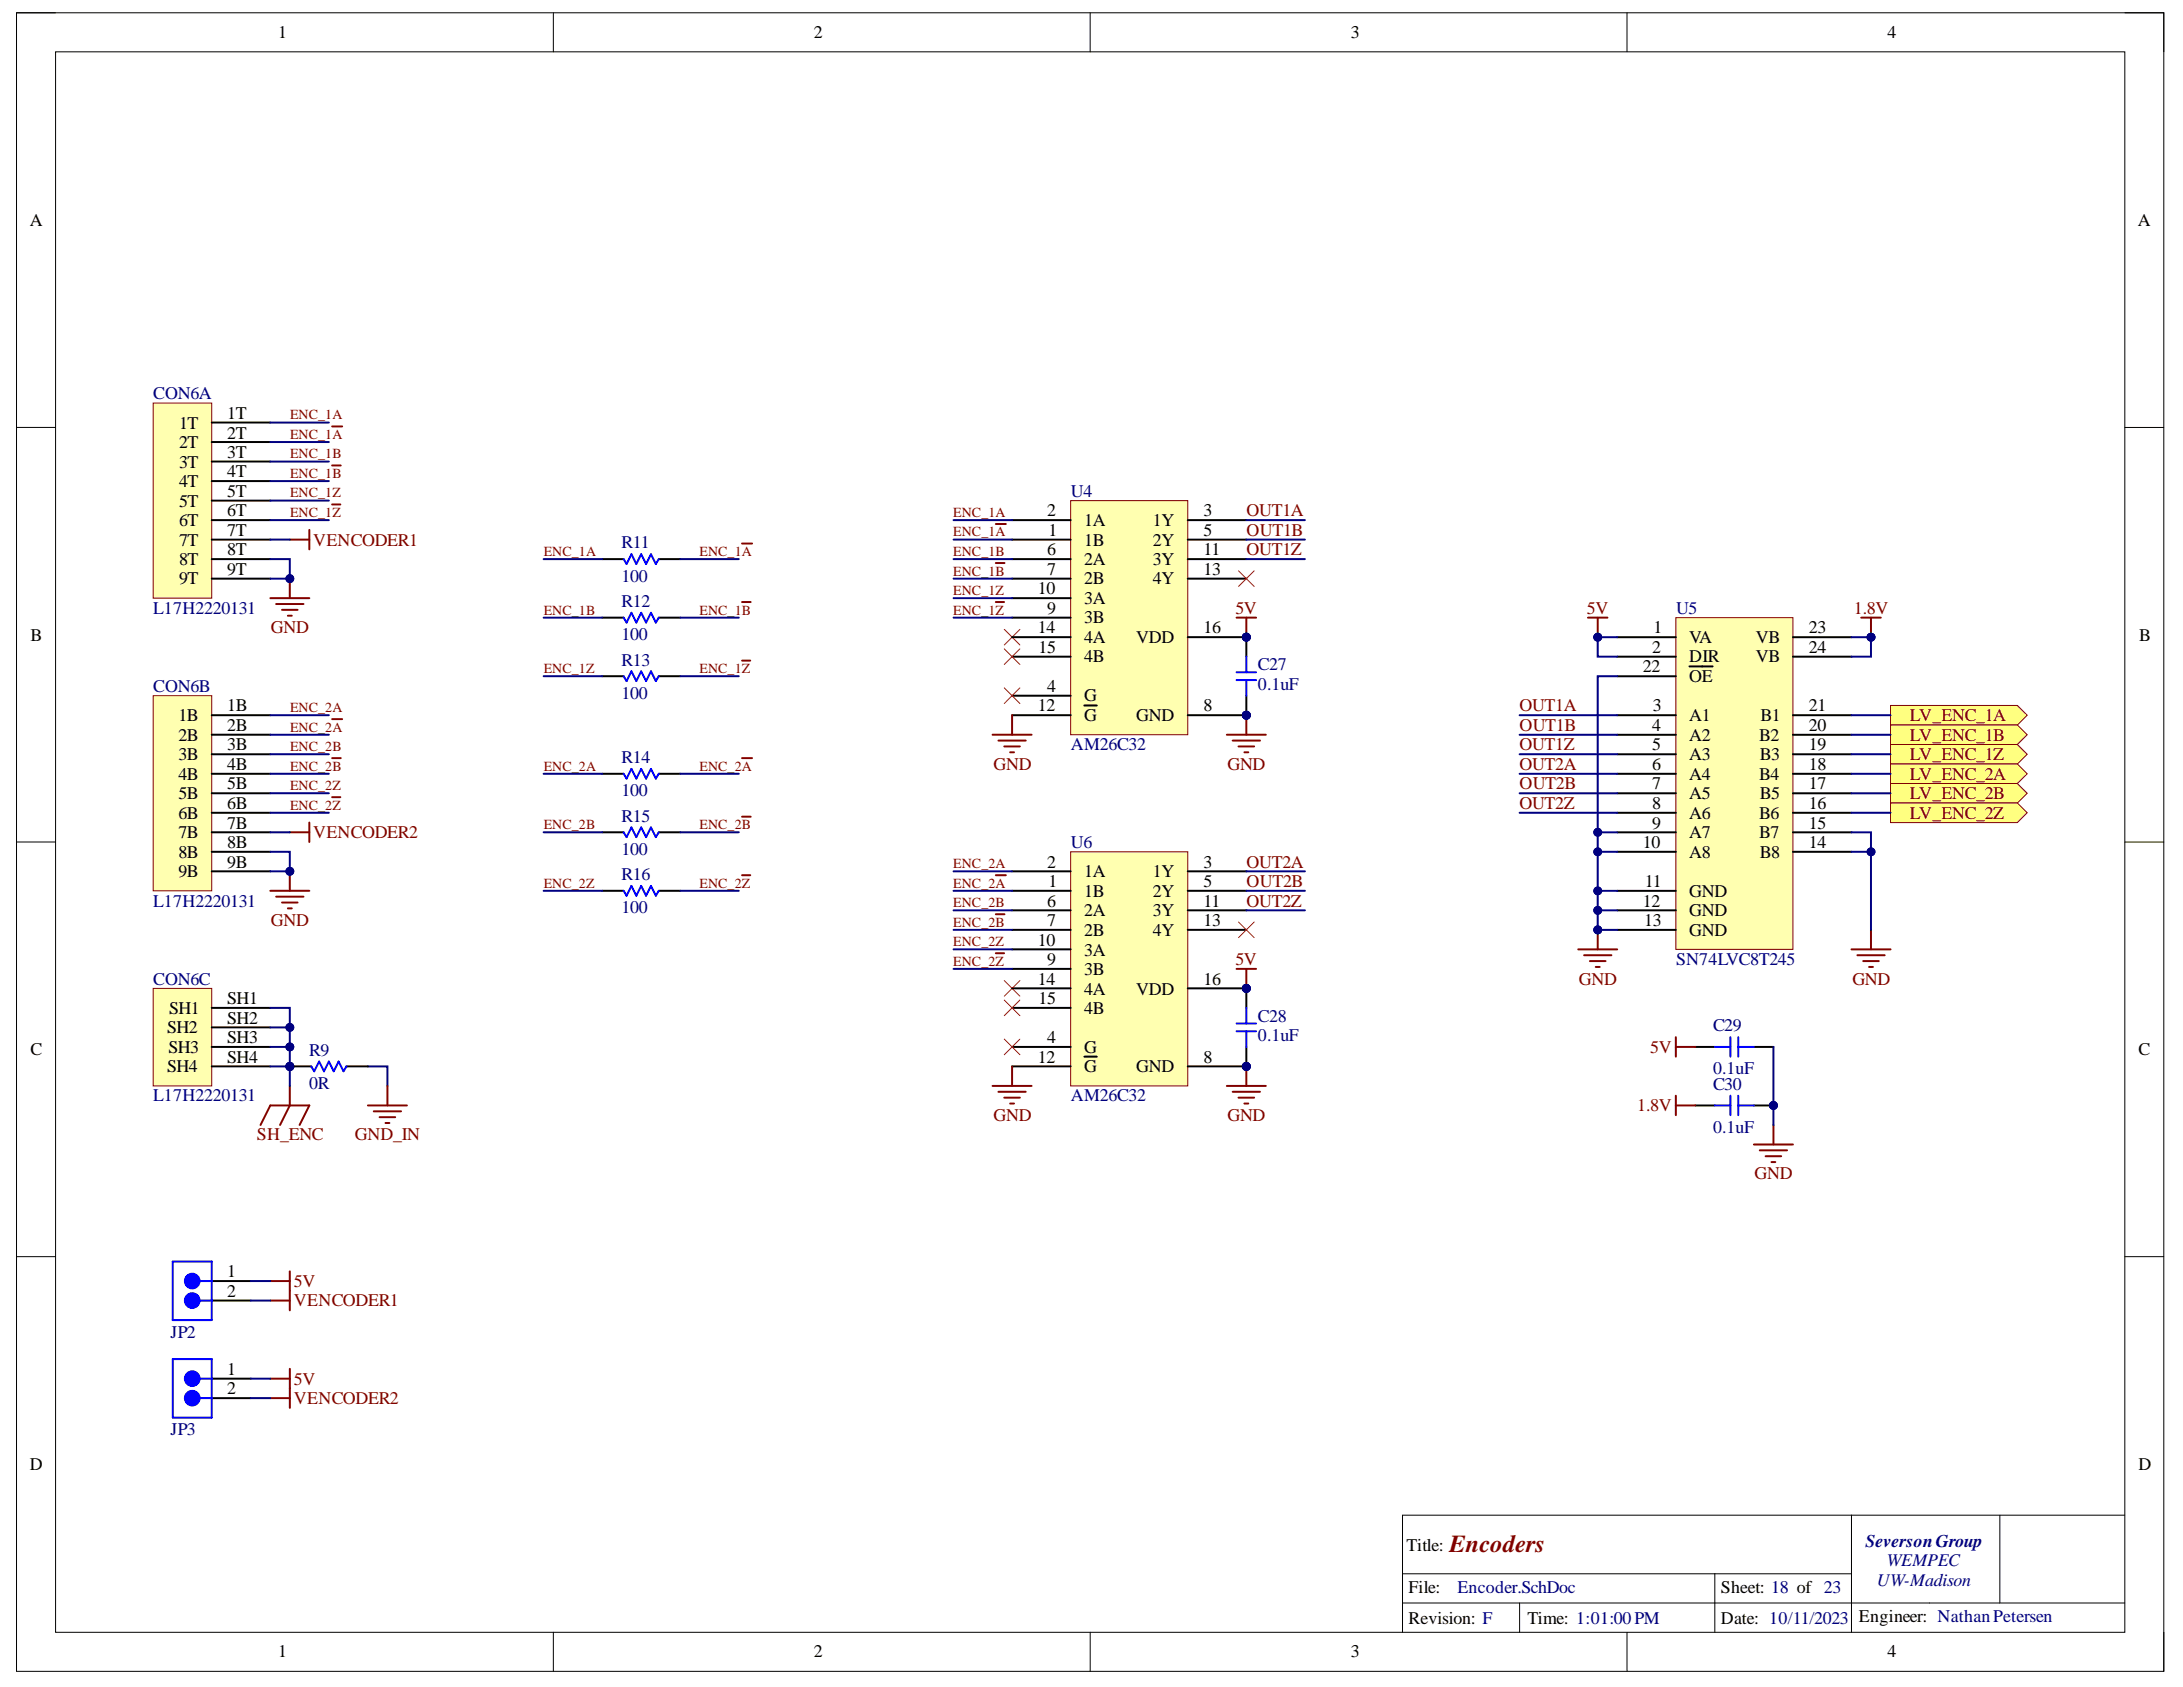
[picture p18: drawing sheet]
<svg xmlns="http://www.w3.org/2000/svg" width="279mm" height="216mm" viewBox="0 0 279 216" stroke-linecap="round" stroke-linejoin="round" font-family="sans-serif">
<defs><g id="words">
<text font-size="3.1" fill="#800000" x="185.5" y="198.7">Encoders</text>
<g font-size="2.3">
<text x="35.6" y="4.9">1</text>
<text x="104.2" y="4.9">2</text>
<text x="172.9" y="4.9">3</text>
<text x="241.6" y="4.9">4</text>
<text x="3.8" y="28.9">A</text>
<text x="273.6" y="28.9">A</text>
<text x="29.1" y="53.6">1T</text>
<text x="22.9" y="54.9">1T</text>
<text x="22.9" y="57.3">2T</text>
<text x="22.9" y="59.8">3T</text>
<text x="29.1" y="56.1">2T</text>
<text x="29.1" y="58.6">3T</text>
<text x="22.9" y="62.3">4T</text>
<text x="22.9" y="64.8">5T</text>
<text x="29.1" y="61.1">4T</text>
<text x="29.1" y="63.6">5T</text>
<text x="22.9" y="67.3">6T</text>
<text x="22.9" y="69.8">7T</text>
<text x="29.1" y="66.1">6T</text>
<text x="29.1" y="68.5">7T</text>
<text x="29.1" y="71.1">8T</text>
<text x="134" y="66.1">2</text>
<text x="134" y="71.1">6</text>
<text x="134.2" y="68.5">1</text>
<text x="138.8" y="69.8">1B</text>
<text x="138.8" y="67.3">1A</text>
<text x="147.5" y="67.3">1Y</text>
<text x="147.5" y="69.8">2Y</text>
<text x="154.1" y="66.1">3</text>
<text x="154.1" y="68.5">5</text>
<text x="154.1" y="71.1">11</text>
<text x="22.9" y="72.3">8T</text>
<text x="22.9" y="74.8">9T</text>
<text x="29.1" y="73.5">9T</text>
<text x="132.8" y="76.1">10</text>
<text x="134" y="73.5">7</text>
<text x="138.8" y="72.3">2A</text>
<text x="138.8" y="74.8">2B</text>
<text x="138.8" y="77.3">3A</text>
<text x="147.5" y="72.3">3Y</text>
<text x="147.5" y="74.8">4Y</text>
<text x="154.1" y="73.5">13</text>
<text x="3.9" y="82">B</text>
<text x="132.8" y="81.1">14</text>
<text x="132.9" y="83.6">15</text>
<text x="134" y="78.5">9</text>
<text x="138.8" y="79.8">3B</text>
<text x="138.8" y="82.3">4A</text>
<text x="145.4" y="82.3">VDD</text>
<text x="154.1" y="81.1">16</text>
<text x="211.5" y="83.6">2</text>
<text x="211.6" y="81.1">1</text>
<text x="216.2" y="82.3">VA</text>
<text x="224.7" y="82.3">VB</text>
<text x="231.5" y="81.1">23</text>
<text x="231.5" y="83.6">24</text>
<text x="273.8" y="82">B</text>
<text x="134" y="88.6">4</text>
<text x="138.8" y="89.8">G</text>
<text x="138.8" y="84.8">4B</text>
<text x="210.3" y="86">22</text>
<text x="216.2" y="84.8">DIR</text>
<text x="216.2" y="87.3">OE</text>
<text x="224.7" y="84.8">VB</text>
<text x="22.8" y="92.3">1B</text>
<text x="22.8" y="94.8">2B</text>
<text x="29.1" y="91">1B</text>
<text x="29.1" y="93.6">2B</text>
<text x="132.8" y="91">12</text>
<text x="138.8" y="92.3">G</text>
<text x="145.4" y="92.3">GND</text>
<text x="154.1" y="91">8</text>
<text x="211.5" y="93.6">4</text>
<text x="211.6" y="91">3</text>
<text x="216.2" y="92.3">A1</text>
<text x="216.2" y="94.8">A2</text>
<text x="225.2" y="94.8">B2</text>
<text x="225.3" y="92.3">B1</text>
<text x="231.5" y="93.6">20</text>
<text x="231.5" y="91">21</text>
<text x="22.8" y="97.3">3B</text>
<text x="22.8" y="99.8">4B</text>
<text x="29.1" y="96">3B</text>
<text x="29.1" y="98.5">4B</text>
<text x="29.1" y="101">5B</text>
<text x="211.5" y="96">5</text>
<text x="211.5" y="98.5">6</text>
<text x="211.5" y="101">7</text>
<text x="216.2" y="97.3">A3</text>
<text x="216.2" y="99.8">A4</text>
<text x="225.2" y="99.8">B4</text>
<text x="225.2" y="97.3">B3</text>
<text x="231.5" y="101">17</text>
<text x="231.5" y="98.5">18</text>
<text x="231.5" y="96">19</text>
<text x="22.8" y="102.3">5B</text>
<text x="22.8" y="104.8">6B</text>
<text x="22.8" y="107.2">7B</text>
<text x="29.1" y="103.5">6B</text>
<text x="29.1" y="106.1">7B</text>
<text x="211.5" y="103.5">8</text>
<text x="211.5" y="106.1">9</text>
<text x="216.2" y="102.3">A5</text>
<text x="216.2" y="104.8">A6</text>
<text x="216.2" y="107.2">A7</text>
<text x="225.2" y="107.2">B7</text>
<text x="225.2" y="104.8">B6</text>
<text x="225.2" y="102.3">B5</text>
<text x="231.5" y="106.1">15</text>
<text x="231.5" y="103.5">16</text>
<text x="22.8" y="109.8">8B</text>
<text x="22.8" y="112.2">9B</text>
<text x="29.1" y="108.5">8B</text>
<text x="29.1" y="111.1">9B</text>
<text x="134" y="111.1">2</text>
<text x="134.2" y="113.5">1</text>
<text x="138.8" y="112.2">1A</text>
<text x="147.5" y="112.2">1Y</text>
<text x="154.1" y="111.1">3</text>
<text x="154.1" y="113.5">5</text>
<text x="210.3" y="108.5">10</text>
<text x="210.5" y="113.5">11</text>
<text x="216.2" y="109.8">A8</text>
<text x="225.2" y="109.8">B8</text>
<text x="231.5" y="108.5">14</text>
<text x="134" y="116">6</text>
<text x="134" y="118.5">7</text>
<text x="138.8" y="114.8">1B</text>
<text x="138.8" y="117.2">2A</text>
<text x="138.8" y="119.8">2B</text>
<text x="147.5" y="114.8">2Y</text>
<text x="147.5" y="117.2">3Y</text>
<text x="147.5" y="119.8">4Y</text>
<text x="154.1" y="116">11</text>
<text x="154.1" y="118.5">13</text>
<text x="210.3" y="116">12</text>
<text x="210.5" y="118.5">13</text>
<text x="216.2" y="114.8">GND</text>
<text x="216.2" y="117.2">GND</text>
<text x="216.2" y="119.8">GND</text>
<text x="132.8" y="121">10</text>
<text x="134" y="123.5">9</text>
<text x="138.8" y="124.7">3B</text>
<text x="138.8" y="122.3">3A</text>
<text x="21.6" y="129.7">SH1</text>
<text x="29.1" y="128.5">SH1</text>
<text x="29.1" y="131">SH2</text>
<text x="132.8" y="126">14</text>
<text x="132.9" y="128.5">15</text>
<text x="138.8" y="127.3">4A</text>
<text x="138.8" y="129.7">4B</text>
<text x="145.4" y="127.3">VDD</text>
<text x="154.1" y="126">16</text>
<text x="3.9" y="135.1">C</text>
<text x="21.4" y="132.3">SH2</text>
<text x="21.4" y="137.2">SH4</text>
<text x="21.6" y="134.7">SH3</text>
<text x="29.1" y="133.5">SH3</text>
<text x="29.1" y="136">SH4</text>
<text x="132.8" y="136">12</text>
<text x="134" y="133.5">4</text>
<text x="138.8" y="134.7">G</text>
<text x="138.8" y="137.2">G</text>
<text x="145.4" y="137.2">GND</text>
<text x="154.1" y="136">8</text>
<text x="273.7" y="135.1">C</text>
<text x="29.1" y="166">2</text>
<text x="29.1" y="163.4">1</text>
<text x="29.1" y="178.4">2</text>
<text x="29.1" y="176">1</text>
<text x="3.8" y="188.1">D</text>
<text x="273.7" y="188.1">D</text>
<text x="180" y="198.4">Title:</text>
<text x="180.3" y="203.9">File:</text>
<text x="220.3" y="203.9">Sheet: 18 of 23</text>
<text x="180.3" y="207.9">Revision: F</text>
<text x="195.5" y="207.9">Time: 1:01:00PM</text>
<text x="220.3" y="207.9">Date: 10/11/2023</text>
<text x="237.9" y="207.6">Engineer: NathanPetersen</text>
<text x="35.6" y="212.1">1</text>
<text x="104.2" y="212.1">2</text>
<text x="172.9" y="212.1">3</text>
<text x="241.6" y="212.1">4</text>
</g>
<g font-size="2.3" fill="#000080">
<text x="19.6" y="51.1">CON6A</text>
<text x="137.1" y="63.6">U4</text>
<text x="79.6" y="70.2">R11</text>
<text x="79.6" y="74.5">100</text>
<text x="79.6" y="77.7">R12</text>
<text x="19.6" y="78.5">L17H2220131</text>
<text x="79.6" y="81.9">100</text>
<text x="214.5" y="78.5">U5</text>
<text x="19.6" y="88.6">CON6B</text>
<text x="79.6" y="89.4">100</text>
<text x="79.6" y="85.2">R13</text>
<text x="161" y="88.3">0.1uF</text>
<text x="161" y="85.8">C27</text>
<text x="79.6" y="101.9">100</text>
<text x="79.6" y="97.7">R14</text>
<text x="137.1" y="96">AM26C32</text>
<text x="79.6" y="105.1">R15</text>
<text x="79.6" y="109.4">100</text>
<text x="79.6" y="112.7">R16</text>
<text x="137.1" y="108.5">U6</text>
<text x="19.6" y="116">L17H2220131</text>
<text x="79.6" y="116.9">100</text>
<text x="214.5" y="123.5">SN74LVC8T245</text>
<text x="19.6" y="126">CON6C</text>
<text x="161" y="130.7">C28</text>
<text x="39.6" y="135.1">R9</text>
<text x="161" y="133.3">0.1uF</text>
<text x="219.2" y="137.5">0.1uF</text>
<text x="219.2" y="132">C29</text>
<text x="19.6" y="141">L17H2220131</text>
<text x="39.6" y="139.4">0R</text>
<text x="137.1" y="141">AM26C32</text>
<text x="219.2" y="139.4">C30</text>
<text x="219.2" y="144.9">0.1uF</text>
<text x="21.8" y="171.2">JP2</text>
<text x="21.8" y="183.6">JP3</text>
<text x="238.8" y="197.9">SeversonGroup</text>
<text x="186.5" y="203.9">Encoder.SchDoc</text>
<text x="240.2" y="202.9">UW-Madison</text>
<text x="241.5" y="200.4">WEMPEC</text>
</g>
<g font-size="2.3" fill="#800000">
<text x="40.1" y="69.8">VENCODER1</text>
<text x="159.6" y="66.1">OUT1A</text>
<text x="159.6" y="68.5">OUT1B</text>
<text x="159.6" y="71.1">OUT1Z</text>
<text x="34.7" y="81.1">GND</text>
<text x="158.1" y="78.5">5V</text>
<text x="203.1" y="78.5">5V</text>
<text x="237.3" y="78.5">1.8V</text>
<text x="194.5" y="91">OUT1A</text>
<text x="194.5" y="93.6">OUT1B</text>
<text x="244.4" y="92.3">LV_ENC_1A</text>
<text x="244.4" y="94.8">LV_ENC_1B</text>
<text x="127.2" y="98.5">GND</text>
<text x="157.1" y="98.5">GND</text>
<text x="194.5" y="96">OUT1Z</text>
<text x="194.5" y="98.5">OUT2A</text>
<text x="194.5" y="101">OUT2B</text>
<text x="244.4" y="97.3">LV_ENC_1Z</text>
<text x="244.4" y="99.8">LV_ENC_2A</text>
<text x="40.1" y="107.2">VENCODER2</text>
<text x="194.5" y="103.5">OUT2Z</text>
<text x="244.4" y="102.3">LV_ENC_2B</text>
<text x="244.4" y="104.8">LV_ENC_2Z</text>
<text x="159.6" y="111.1">OUT2A</text>
<text x="159.6" y="113.5">OUT2B</text>
<text x="34.7" y="118.5">GND</text>
<text x="159.6" y="116">OUT2Z</text>
<text x="158.1" y="123.5">5V</text>
<text x="202.1" y="126">GND</text>
<text x="237.1" y="126">GND</text>
<text x="211.2" y="134.7">5V</text>
<text x="127.2" y="143.5">GND</text>
<text x="157.1" y="143.5">GND</text>
<text x="209.5" y="142.2">1.8V</text>
<text x="32.9" y="146">SH_ENC</text>
<text x="45.4" y="146">GND_IN</text>
<text x="224.6" y="150.9">GND</text>
<text x="37.6" y="167.2">VENCODER1</text>
<text x="37.6" y="164.7">5V</text>
<text x="37.6" y="179.7">VENCODER2</text>
<text x="37.6" y="177.2">5V</text>
</g>
<g font-size="1.8" fill="#800000">
<text x="37.1" y="53.7">ENC_1A</text>
<text x="37.1" y="58.7">ENC_1B</text>
<text x="37.1" y="56.2">ENC_1A</text>
<text x="37.1" y="63.6">ENC_1Z</text>
<text x="37.1" y="61.2">ENC_1B</text>
<text x="37.1" y="66.2">ENC_1Z</text>
<text x="69.6" y="71.2">ENC_1A</text>
<text x="89.5" y="71.2">ENC_1A</text>
<text x="122" y="66.2">ENC_1A</text>
<text x="122" y="68.6">ENC_1A</text>
<text x="122" y="71.2">ENC_1B</text>
<text x="122" y="73.7">ENC_1B</text>
<text x="122" y="76.2">ENC_1Z</text>
<text x="69.6" y="78.7">ENC_1B</text>
<text x="89.5" y="78.7">ENC_1B</text>
<text x="122" y="78.7">ENC_1Z</text>
<text x="69.6" y="86.1">ENC_1Z</text>
<text x="89.5" y="86.1">ENC_1Z</text>
<text x="37.1" y="91.1">ENC_2A</text>
<text x="37.1" y="93.6">ENC_2A</text>
<text x="37.1" y="96.1">ENC_2B</text>
<text x="37.1" y="101.2">ENC_2Z</text>
<text x="37.1" y="98.6">ENC_2B</text>
<text x="69.6" y="98.6">ENC_2A</text>
<text x="89.5" y="98.6">ENC_2A</text>
<text x="37.1" y="103.6">ENC_2Z</text>
<text x="69.6" y="106.2">ENC_2B</text>
<text x="89.5" y="106.2">ENC_2B</text>
<text x="69.6" y="113.6">ENC_2Z</text>
<text x="89.5" y="113.6">ENC_2Z</text>
<text x="122" y="111.1">ENC_2A</text>
<text x="122" y="113.6">ENC_2A</text>
<text x="122" y="116.1">ENC_2B</text>
<text x="122" y="118.6">ENC_2B</text>
<text x="122" y="121.1">ENC_2Z</text>
<text x="122" y="123.6">ENC_2Z</text>
</g>
</g></defs>
<path d="M2.1 1.6h274.8v212.3h-274.8z" fill="none" stroke="#000" stroke-width=".13"/>
<path d="M7.1 6.6h264.9v202.3h-264.9z" fill-rule="evenodd" fill="#fff"/>
<g fill="none" stroke="#000" stroke-width=".13">
<path d="M2.1 1.6h5M7.1 6.6h264.9v202.3h-264.9zM70.8 1.6v5M139.5 1.6v5M208.2 1.6v5M272 1.6h4.9v5M2.1 54.7h5M272 54.7h4.9M2.1 107.8h5M272 107.8h4.9M2.1 160.8h5M272 160.8h4.9"/>
<path d="M237 193.9v15M256 193.9v11.3M272 193.9h-92.5v15M70.8 208.9v5M139.5 208.9v5M179.5 201.4h57.5M179.5 205.2h92.5M194.5 205.2v3.7M208.2 208.9v5M219.5 201.4v7.5M276.9 208.9v5"/>
</g>
<path d="M157 94h5M157.8 94.8h3.5M158.5 95.5h2M159.3 96.3h.5M159.5 91.5v2.5" fill="none" stroke="#800000" stroke-width=".25"/>
<circle cx="159.5" cy="91.5" r=".5" fill="#000080"/>
<circle cx="159.5" cy="91.5" r=".5" fill="none" stroke="#000080" stroke-width=".13"/>
<path d="M158.3 79h2.5M159.5 79v2.5" fill="none" stroke="#800000" stroke-width=".25"/>
<circle cx="159.5" cy="81.5" r=".5" fill="#000080"/>
<circle cx="159.5" cy="81.5" r=".5" fill="none" stroke="#000080" stroke-width=".13"/>
<path d="M34.6 178.9h2.5M34.6 176.4h2.5M37.1 175.2v5" fill="none" stroke="#800000" stroke-width=".25"/>
<path d="M27.1 178.9h5M27.1 176.4h5" fill="none" stroke="#000" stroke-width=".25"/>
<path d="M22.1 173.9h5v7.5h-5zM24.6 178.9h2.5M24.6 176.4h2.5" fill="none" stroke="#00f" stroke-width=".25"/>
<circle cx="24.6" cy="178.9" r="1" fill="#00f"/>
<circle cx="24.6" cy="178.9" r="1" fill="none" stroke="#00f" stroke-width=".13"/>
<circle cx="24.6" cy="176.4" r="1" fill="#00f"/>
<circle cx="24.6" cy="176.4" r="1" fill="none" stroke="#00f" stroke-width=".13"/>
<circle cx="159.5" cy="81.5" r=".5" fill="#000080"/>
<circle cx="159.5" cy="81.5" r=".5" fill="none" stroke="#000080" stroke-width=".13"/>
<circle cx="159.5" cy="91.5" r=".5" fill="#000080"/>
<circle cx="159.5" cy="91.5" r=".5" fill="none" stroke="#000080" stroke-width=".13"/>
<path d="M159.5 81.5v2.5" fill="none" stroke="#000" stroke-width=".25"/>
<circle cx="159.5" cy="81.5" r=".5" fill="#000080"/>
<circle cx="159.5" cy="81.5" r=".5" fill="none" stroke="#000080" stroke-width=".13"/>
<path d="M159.5 89v2.5" fill="none" stroke="#000" stroke-width=".25"/>
<circle cx="159.5" cy="91.5" r=".5" fill="#000080"/>
<circle cx="159.5" cy="91.5" r=".5" fill="none" stroke="#000080" stroke-width=".13"/>
<path d="M158.3 87h2.5M158.3 86h2.5M159.5 84v2M159.5 87v2" fill="none" stroke="#00f" stroke-width=".25"/>
<circle cx="227" cy="141.5" r=".5" fill="#000080"/>
<circle cx="227" cy="141.5" r=".5" fill="none" stroke="#000080" stroke-width=".13"/>
<path d="M224.5 141.5h2.5" fill="none" stroke="#000" stroke-width=".25"/>
<circle cx="227" cy="141.5" r=".5" fill="#000080"/>
<circle cx="227" cy="141.5" r=".5" fill="none" stroke="#000080" stroke-width=".13"/>
<path d="M217 134h2.5M224.5 134h2.5M217 141.5h2.5" fill="none" stroke="#000" stroke-width=".25"/>
<path d="M219.5 134h2M221.5 132.7v2.5M222.5 132.7v2.5M222.5 134h2M219.5 141.5h2M221.5 140.2v2.5M222.5 140.2v2.5M222.5 141.5h2" fill="none" stroke="#00f" stroke-width=".25"/>
<path d="M127.5 67.1h1.2M127.5 72.1h1.1M127.5 77h1M214.5 132.7v2.5M214.5 134h2.5M214.5 140.2v2.5M214.5 141.5h2.5M224.5 146.5h5M225.2 147.2h3.5M226 148h2M226.7 148.7h.5M227 144v2.5" fill="none" stroke="#800000" stroke-width=".25"/>
<path d="M128.5 80.5l2 2M130.5 80.5l-2 2" fill="none" stroke="#f00" stroke-width=".13"/>
<circle cx="159.5" cy="91.5" r=".5" fill="#000080"/>
<circle cx="159.5" cy="91.5" r=".5" fill="none" stroke="#000080" stroke-width=".13"/>
<circle cx="159.5" cy="81.5" r=".5" fill="#000080"/>
<circle cx="159.5" cy="81.5" r=".5" fill="none" stroke="#000080" stroke-width=".13"/>
<path d="M137 64.1h15v29.9h-15z" fill-rule="evenodd" fill="#ffffb0"/>
<path d="M137 64.1h15v29.9h-15z" fill="none" stroke="#800000" stroke-width=".13"/>
<path d="M129.5 69.1h7.5M129.5 66.6h7.5M129.5 71.6h7.5M129.5 74.1h7.5M152 69.1h7.5M152 66.6h7.5M129.5 89h7.5M152 91.5h7.5" fill="none" stroke="#000" stroke-width=".25"/>
<circle cx="159.5" cy="91.5" r=".5" fill="#000080"/>
<circle cx="159.5" cy="91.5" r=".5" fill="none" stroke="#000080" stroke-width=".13"/>
<path d="M129.5 79h7.5M129.5 76.6h7.5M152 71.6h7.5M152 74.1h7.5M129.5 91.5h7.5M129.5 81.5h7.5M129.5 84h7.5M138.8 90.3h1.6M152 81.5h7.5" fill="none" stroke="#000" stroke-width=".25"/>
<circle cx="159.5" cy="81.5" r=".5" fill="#000080"/>
<circle cx="159.5" cy="81.5" r=".5" fill="none" stroke="#000080" stroke-width=".13"/>
<path d="M158.5 73.1l2 2M160.5 73.1l-2 2M128.5 83l2 2M128.5 88l2 2M130.5 83l-2 2M130.5 88l-2 2" fill="none" stroke="#f00" stroke-width=".13"/>
<path d="M95 69.6h1.3M95 77h1.1M95 84.5h1M127 94h5M127.8 94.8h3.5M128.5 95.5h2M129.3 96.3h.5M129.5 91.5v2.5" fill="none" stroke="#800000" stroke-width=".25"/>
<path d="M214.5 79h15v42.5h-15z" fill-rule="evenodd" fill="#ffffb0"/>
<path d="M214.5 79h15v42.5h-15z" fill="none" stroke="#800000" stroke-width=".13"/>
<g fill="none" stroke="#000" stroke-width=".25">
<path d="M207 81.5h7.5M207 84h7.5M207 91.5h7.5M207 94h7.5M207 96.5h7.5M207 99h7.5M207 86.5h7.5M216.2 85.3h3M229.5 81.5h7.5M229.5 84h7.5M229.5 91.5h7.5M229.5 94h7.5"/>
<path d="M229.5 96.5h7.5M229.5 99h7.5M207 101.5h7.5M207 104h7.5M207 106.5h7.5M207 109h7.5M207 114h7.5M207 116.5h7.5M207 119h7.5M229.5 101.5h7.5M229.5 104h7.5M229.5 106.5h7.5"/>
<path d="M229.5 109h7.5"/>
</g>
<path d="M203.2 79h2.5M204.5 79v2.5" fill="none" stroke="#800000" stroke-width=".25"/>
<circle cx="204.5" cy="81.5" r=".5" fill="#000080"/>
<circle cx="204.5" cy="81.5" r=".5" fill="none" stroke="#000080" stroke-width=".13"/>
<path d="M204.5 119v2.5M202 121.5h5M202.7 122.2h3.5M203.5 123h2M204.2 123.7h.5" fill="none" stroke="#800000" stroke-width=".25"/>
<circle cx="204.5" cy="119" r=".5" fill="#000080"/>
<circle cx="204.5" cy="119" r=".5" fill="none" stroke="#000080" stroke-width=".13"/>
<path d="M242 90.3h16.2l1.3 1.2-1.3 1.3h-16.2z" fill-rule="evenodd" fill="#ffff80"/>
<path d="M242 90.3h16.2l1.3 1.2-1.3 1.3h-16.2z" fill="none" stroke="#800000" stroke-width=".13"/>
<path d="M242 92.8h16.2l1.3 1.2-1.3 1.3h-16.2z" fill-rule="evenodd" fill="#ffff80"/>
<path d="M242 92.8h16.2l1.3 1.2-1.3 1.3h-16.2z" fill="none" stroke="#800000" stroke-width=".13"/>
<path d="M242 95.3h16.2l1.3 1.2-1.3 1.3h-16.2z" fill-rule="evenodd" fill="#ffff80"/>
<path d="M242 95.3h16.2l1.3 1.2-1.3 1.3h-16.2z" fill="none" stroke="#800000" stroke-width=".13"/>
<path d="M238.2 79h2.5M239.5 79v2.5" fill="none" stroke="#800000" stroke-width=".25"/>
<circle cx="239.5" cy="81.5" r=".5" fill="#000080"/>
<circle cx="239.5" cy="81.5" r=".5" fill="none" stroke="#000080" stroke-width=".13"/>
<path d="M239.5 119v2.5M237 121.5h5M237.7 122.2h3.5M238.5 123h2M239.2 123.7h.5" fill="none" stroke="#800000" stroke-width=".25"/>
<path d="M77.1 71.6h2.7M77.1 79h2.7M84.3 71.6h2.8M84.3 79h2.8M77.1 86.5h2.7M84.3 86.5h2.8" fill="none" stroke="#000" stroke-width=".25"/>
<path d="M79.8 71.6l.4 .6 .6-1.3 .6 1.3 .7-1.3 .6 1.3 .6-1.3 .6 1.3 .4-.6M79.8 79l.4 .7 .6-1.3 .6 1.3 .7-1.3 .6 1.3 .6-1.3 .6 1.3 .4-.7M79.8 86.5l.4 .7 .6-1.3 .6 1.3 .7-1.3 .6 1.3 .6-1.3 .6 1.3 .4-.7" fill="none" stroke="#00f" stroke-width=".25"/>
<path d="M19.6 126.5h7.5v12.5h-7.5z" fill-rule="evenodd" fill="#ffffb0"/>
<path d="M19.6 126.5h7.5v12.5h-7.5z" fill="none" stroke="#800000" stroke-width=".13"/>
<path d="M27.1 129h7.5M27.1 131.5h7.5M27.1 134h7.5M27.1 136.5h7.5" fill="none" stroke="#000" stroke-width=".25"/>
<path d="M19.6 51.6h7.5v25h-7.5z" fill-rule="evenodd" fill="#ffffb0"/>
<path d="M19.6 51.6h7.5v25h-7.5z" fill="none" stroke="#800000" stroke-width=".13"/>
<path d="M27.1 54.1h7.5M27.1 56.6h7.5M27.1 59.1h7.5M27.1 61.6h7.5M27.1 64.1h7.5M27.1 66.6h7.5M27.1 69.1h7.5M27.1 71.6h7.5M27.1 74.1h7.5" fill="none" stroke="#000" stroke-width=".25"/>
<path d="M19.6 89h7.5v25h-7.5z" fill-rule="evenodd" fill="#ffffb0"/>
<path d="M19.6 89h7.5v25h-7.5z" fill="none" stroke="#800000" stroke-width=".13"/>
<path d="M27.1 91.5h7.5M27.1 94h7.5M27.1 96.5h7.5M27.1 99h7.5M27.1 101.5h7.5M27.1 104h7.5M27.1 106.5h7.5M27.1 109h7.5M27.1 111.5h7.5M27.1 166.4h5M27.1 163.9h5" fill="none" stroke="#000" stroke-width=".25"/>
<path d="M37.1 139v2.5l-1.3 2.5M33.3 144l1.3-2.5h5l-1.3 2.5M34.6 166.4h2.5M34.6 163.9h2.5M37.1 162.7v5" fill="none" stroke="#800000" stroke-width=".25"/>
<path d="M22.1 161.4h5v7.5h-5zM24.6 166.4h2.5M24.6 163.9h2.5" fill="none" stroke="#00f" stroke-width=".25"/>
<circle cx="24.6" cy="166.4" r="1" fill="#00f"/>
<circle cx="24.6" cy="166.4" r="1" fill="none" stroke="#00f" stroke-width=".13"/>
<circle cx="24.6" cy="163.9" r="1" fill="#00f"/>
<circle cx="24.6" cy="163.9" r="1" fill="none" stroke="#00f" stroke-width=".13"/>
<path d="M34.6 76.6h5M35.3 77.3h3.5M36.1 78h2M36.8 78.8h.5M37.1 69.1h2.5M37.1 74.1v2.5M39.6 67.8v2.5" fill="none" stroke="#800000" stroke-width=".25"/>
<circle cx="37.1" cy="74.1" r=".5" fill="#000080"/>
<circle cx="37.1" cy="74.1" r=".5" fill="none" stroke="#000080" stroke-width=".13"/>
<path d="M42.5 59.6h1.1M42.5 54.6h1.3M42.5 64.6h1.1M34.6 114h5M35.3 114.8h3.5M36.1 115.5h2M36.8 116.3h.5M37.1 106.5h2.5M37.1 111.5v2.5M39.6 105.3v2.5" fill="none" stroke="#800000" stroke-width=".25"/>
<circle cx="37.1" cy="111.5" r=".5" fill="#000080"/>
<circle cx="37.1" cy="111.5" r=".5" fill="none" stroke="#000080" stroke-width=".13"/>
<path d="M42.5 97h1.1M42.5 92h1.3M95 97h1.3M42.5 102h1.1M95 104.5h1.1M95 112h1M157 139h5M157.8 139.7h3.5M159.5 136.5v2.5M158.5 140.5h2M159.3 141.2h.5" fill="none" stroke="#800000" stroke-width=".25"/>
<path d="M77.1 99h2.7M84.3 99h2.8M77.1 106.5h2.7M77.1 114h2.7M84.3 106.5h2.8M84.3 114h2.8" fill="none" stroke="#000" stroke-width=".25"/>
<path d="M79.8 99l.4 .6 .6-1.2 .6 1.2 .7-1.2 .6 1.2 .6-1.2 .6 1.2 .4-.6M79.8 106.5l.4 .6 .6-1.2 .6 1.2 .7-1.2 .6 1.2 .6-1.2 .6 1.2 .4-.6M79.8 114l.4 .6 .6-1.2 .6 1.2 .7-1.2 .6 1.2 .6-1.2 .6 1.2 .4-.6" fill="none" stroke="#00f" stroke-width=".25"/>
<circle cx="159.5" cy="136.5" r=".5" fill="#000080"/>
<circle cx="159.5" cy="136.5" r=".5" fill="none" stroke="#000080" stroke-width=".13"/>
<path d="M158.3 124h2.5M159.5 124v2.5" fill="none" stroke="#800000" stroke-width=".25"/>
<circle cx="159.5" cy="126.5" r=".5" fill="#000080"/>
<circle cx="159.5" cy="126.5" r=".5" fill="none" stroke="#000080" stroke-width=".13"/>
<circle cx="159.5" cy="126.5" r=".5" fill="#000080"/>
<circle cx="159.5" cy="126.5" r=".5" fill="none" stroke="#000080" stroke-width=".13"/>
<circle cx="159.5" cy="136.5" r=".5" fill="#000080"/>
<circle cx="159.5" cy="136.5" r=".5" fill="none" stroke="#000080" stroke-width=".13"/>
<path d="M159.5 126.5v2.5" fill="none" stroke="#000" stroke-width=".25"/>
<circle cx="159.5" cy="126.5" r=".5" fill="#000080"/>
<circle cx="159.5" cy="126.5" r=".5" fill="none" stroke="#000080" stroke-width=".13"/>
<path d="M159.5 134v2.5" fill="none" stroke="#000" stroke-width=".25"/>
<circle cx="159.5" cy="136.5" r=".5" fill="#000080"/>
<circle cx="159.5" cy="136.5" r=".5" fill="none" stroke="#000080" stroke-width=".13"/>
<path d="M158.3 132h2.5M158.3 131h2.5M159.5 129v2M159.5 132v2" fill="none" stroke="#00f" stroke-width=".25"/>
<path d="M128.5 125.5l2 2M130.5 125.5l-2 2" fill="none" stroke="#f00" stroke-width=".13"/>
<path d="M127.5 112h1.2M127.5 117h1.1M127.5 122h1" fill="none" stroke="#800000" stroke-width=".25"/>
<circle cx="159.5" cy="136.5" r=".5" fill="#000080"/>
<circle cx="159.5" cy="136.5" r=".5" fill="none" stroke="#000080" stroke-width=".13"/>
<circle cx="159.5" cy="126.5" r=".5" fill="#000080"/>
<circle cx="159.5" cy="126.5" r=".5" fill="none" stroke="#000080" stroke-width=".13"/>
<path d="M137 109h15v30h-15z" fill-rule="evenodd" fill="#ffffb0"/>
<path d="M137 109h15v30h-15z" fill="none" stroke="#800000" stroke-width=".13"/>
<path d="M129.5 114h7.5M129.5 111.5h7.5M129.5 116.5h7.5M129.5 119h7.5M152 114h7.5M152 111.5h7.5M129.5 134h7.5M152 136.5h7.5" fill="none" stroke="#000" stroke-width=".25"/>
<circle cx="159.5" cy="136.5" r=".5" fill="#000080"/>
<circle cx="159.5" cy="136.5" r=".5" fill="none" stroke="#000080" stroke-width=".13"/>
<path d="M152 116.5h7.5M152 119h7.5M129.5 124h7.5M129.5 121.5h7.5M129.5 136.5h7.5M129.5 126.5h7.5M129.5 129h7.5M138.8 135.2h1.6M152 126.5h7.5" fill="none" stroke="#000" stroke-width=".25"/>
<circle cx="159.5" cy="126.5" r=".5" fill="#000080"/>
<circle cx="159.5" cy="126.5" r=".5" fill="none" stroke="#000080" stroke-width=".13"/>
<path d="M158.5 118l2 2M160.5 118l-2 2M128.5 128l2 2M128.5 133l2 2M130.5 128l-2 2M130.5 133l-2 2" fill="none" stroke="#f00" stroke-width=".13"/>
<path d="M127 139h5M127.8 139.7h3.5M129.5 136.5v2.5M128.5 140.5h2M129.3 141.2h.5" fill="none" stroke="#800000" stroke-width=".25"/>
<path d="M194.5 91.5h12.5M227 134v10M32.1 176.4h2.5M32.1 178.9h2.5" fill="none" stroke="#000080" stroke-width=".25"/>
<circle cx="227" cy="141.5" r=".5" fill="#000080"/>
<circle cx="227" cy="141.5" r=".5" fill="none" stroke="#000080" stroke-width=".13"/>
<g fill="none" stroke="#000080" stroke-width=".25">
<path d="M69.6 71.6h7.5M69.6 79h7.5M87.1 71.6h7.5M87.1 79h7.5M122 66.6h7.5M122 69.1h7.5M122 71.6h7.5M122 74.1h7.5M122 76.6h7.5M122 79h7.5M159.5 66.6h7.5M159.5 69.1h7.5"/>
<path d="M159.5 71.6h7.5M69.6 86.5h7.5M87.1 86.5h7.5M194.5 94h12.5M194.5 96.5h12.5M239.5 81.5v2.5h-2.5"/>
</g>
<circle cx="239.5" cy="81.5" r=".5" fill="#000080"/>
<circle cx="239.5" cy="81.5" r=".5" fill="none" stroke="#000080" stroke-width=".13"/>
<path d="M204.5 119h2.5" fill="none" stroke="#000080" stroke-width=".25"/>
<circle cx="204.5" cy="119" r=".5" fill="#000080"/>
<circle cx="204.5" cy="119" r=".5" fill="none" stroke="#000080" stroke-width=".13"/>
<path d="M207 86.5h-2.5v27.5" fill="none" stroke="#000080" stroke-width=".25"/>
<circle cx="204.5" cy="114" r=".5" fill="#000080"/>
<circle cx="204.5" cy="114" r=".5" fill="none" stroke="#000080" stroke-width=".13"/>
<circle cx="204.5" cy="109" r=".5" fill="#000080"/>
<circle cx="204.5" cy="109" r=".5" fill="none" stroke="#000080" stroke-width=".13"/>
<circle cx="204.5" cy="106.5" r=".5" fill="#000080"/>
<circle cx="204.5" cy="106.5" r=".5" fill="none" stroke="#000080" stroke-width=".13"/>
<path d="M204.5 81.5v2.5h2.5" fill="none" stroke="#000080" stroke-width=".25"/>
<circle cx="204.5" cy="81.5" r=".5" fill="#000080"/>
<circle cx="204.5" cy="81.5" r=".5" fill="none" stroke="#000080" stroke-width=".13"/>
<path d="M204.5 81.5h2.5" fill="none" stroke="#000080" stroke-width=".25"/>
<circle cx="204.5" cy="81.5" r=".5" fill="#000080"/>
<circle cx="204.5" cy="81.5" r=".5" fill="none" stroke="#000080" stroke-width=".13"/>
<path d="M237 81.5h2.5" fill="none" stroke="#000080" stroke-width=".25"/>
<circle cx="239.5" cy="81.5" r=".5" fill="#000080"/>
<circle cx="239.5" cy="81.5" r=".5" fill="none" stroke="#000080" stroke-width=".13"/>
<path d="M237 96.5h5M237 94h5M237 91.5h5M204.5 106.5h2.5" fill="none" stroke="#000080" stroke-width=".25"/>
<circle cx="204.5" cy="106.5" r=".5" fill="#000080"/>
<circle cx="204.5" cy="106.5" r=".5" fill="none" stroke="#000080" stroke-width=".13"/>
<path d="M207 114h-2.5v5" fill="none" stroke="#000080" stroke-width=".25"/>
<circle cx="204.5" cy="119" r=".5" fill="#000080"/>
<circle cx="204.5" cy="119" r=".5" fill="none" stroke="#000080" stroke-width=".13"/>
<circle cx="204.5" cy="116.5" r=".5" fill="#000080"/>
<circle cx="204.5" cy="116.5" r=".5" fill="none" stroke="#000080" stroke-width=".13"/>
<circle cx="204.5" cy="114" r=".5" fill="#000080"/>
<circle cx="204.5" cy="114" r=".5" fill="none" stroke="#000080" stroke-width=".13"/>
<path d="M204.5 116.5h2.5" fill="none" stroke="#000080" stroke-width=".25"/>
<circle cx="204.5" cy="116.5" r=".5" fill="#000080"/>
<circle cx="204.5" cy="116.5" r=".5" fill="none" stroke="#000080" stroke-width=".13"/>
<path d="M204.5 109h2.5" fill="none" stroke="#000080" stroke-width=".25"/>
<circle cx="204.5" cy="109" r=".5" fill="#000080"/>
<circle cx="204.5" cy="109" r=".5" fill="none" stroke="#000080" stroke-width=".13"/>
<path d="M237 109h2.5" fill="none" stroke="#000080" stroke-width=".25"/>
<circle cx="239.5" cy="109" r=".5" fill="#000080"/>
<circle cx="239.5" cy="109" r=".5" fill="none" stroke="#000080" stroke-width=".13"/>
<path d="M34.6 136.5h2.5" fill="none" stroke="#000080" stroke-width=".25"/>
<circle cx="37.1" cy="136.5" r=".5" fill="#000080"/>
<circle cx="37.1" cy="136.5" r=".5" fill="none" stroke="#000080" stroke-width=".13"/>
<path d="M37.1 136.5v2.5" fill="none" stroke="#000080" stroke-width=".25"/>
<circle cx="37.1" cy="136.5" r=".5" fill="#000080"/>
<circle cx="37.1" cy="136.5" r=".5" fill="none" stroke="#000080" stroke-width=".13"/>
<path d="M34.6 134h2.5v2.5" fill="none" stroke="#000080" stroke-width=".25"/>
<circle cx="37.1" cy="134" r=".5" fill="#000080"/>
<circle cx="37.1" cy="134" r=".5" fill="none" stroke="#000080" stroke-width=".13"/>
<circle cx="37.1" cy="136.5" r=".5" fill="#000080"/>
<circle cx="37.1" cy="136.5" r=".5" fill="none" stroke="#000080" stroke-width=".13"/>
<path d="M34.6 129h2.5v2.5" fill="none" stroke="#000080" stroke-width=".25"/>
<circle cx="37.1" cy="131.5" r=".5" fill="#000080"/>
<circle cx="37.1" cy="131.5" r=".5" fill="none" stroke="#000080" stroke-width=".13"/>
<path d="M34.6 131.5h2.5v2.5" fill="none" stroke="#000080" stroke-width=".25"/>
<circle cx="37.1" cy="131.5" r=".5" fill="#000080"/>
<circle cx="37.1" cy="131.5" r=".5" fill="none" stroke="#000080" stroke-width=".13"/>
<circle cx="37.1" cy="134" r=".5" fill="#000080"/>
<circle cx="37.1" cy="134" r=".5" fill="none" stroke="#000080" stroke-width=".13"/>
<path d="M34.6 54.1h7.5M34.6 71.6h2.5v2.5h-2.5M34.6 64.1h7.5M34.6 69.1h2.5M47.1 136.5h2.5v2.5M32.1 163.9h2.5M32.1 166.4h2.5" fill="none" stroke="#000080" stroke-width=".25"/>
<circle cx="37.1" cy="74.1" r=".5" fill="#000080"/>
<circle cx="37.1" cy="74.1" r=".5" fill="none" stroke="#000080" stroke-width=".13"/>
<path d="M34.6 59.1h7.5M34.6 56.6h7.5M34.6 66.6h7.5M34.6 61.6h7.5M34.6 91.5h7.5M34.6 109h2.5v2.5h-2.5M34.6 101.5h7.5M34.6 106.5h2.5" fill="none" stroke="#000080" stroke-width=".25"/>
<circle cx="37.1" cy="111.5" r=".5" fill="#000080"/>
<circle cx="37.1" cy="111.5" r=".5" fill="none" stroke="#000080" stroke-width=".13"/>
<g fill="none" stroke="#000080" stroke-width=".25">
<path d="M34.6 96.5h7.5M34.6 99h7.5M34.6 94h7.5M69.6 99h7.5M87.1 99h7.5M34.6 104h7.5M69.6 106.5h7.5M69.6 114h7.5M87.1 106.5h7.5M87.1 114h7.5M122 114h7.5M122 111.5h7.5"/>
<path d="M122 116.5h7.5M122 119h7.5M159.5 114h7.5M159.5 111.5h7.5M159.5 116.5h7.5M237 106.5h2.5v12.5M122 121.5h7.5M122 124h7.5"/>
</g>
<circle cx="239.5" cy="109" r=".5" fill="#000080"/>
<circle cx="239.5" cy="109" r=".5" fill="none" stroke="#000080" stroke-width=".13"/>
<path d="M242 97.8h16.2l1.3 1.2-1.3 1.3h-16.2z" fill-rule="evenodd" fill="#ffff80"/>
<path d="M242 97.8h16.2l1.3 1.2-1.3 1.3h-16.2z" fill="none" stroke="#800000" stroke-width=".13"/>
<path d="M242 100.3h16.2l1.3 1.2-1.3 1.3h-16.2z" fill-rule="evenodd" fill="#ffff80"/>
<path d="M242 100.3h16.2l1.3 1.2-1.3 1.3h-16.2z" fill="none" stroke="#800000" stroke-width=".13"/>
<path d="M242 102.8h16.2l1.3 1.2-1.3 1.3h-16.2z" fill-rule="evenodd" fill="#ffff80"/>
<path d="M242 102.8h16.2l1.3 1.2-1.3 1.3h-16.2z" fill="none" stroke="#800000" stroke-width=".13"/>
<path d="M194.5 99h12.5M237 99h5M194.5 104h12.5M194.5 101.5h12.5M237 104h5M237 101.5h5" fill="none" stroke="#000080" stroke-width=".25"/>
<path d="M49.6 139v2.5M47.1 141.5h5M47.8 142.2h3.5M48.6 143h2M49.3 143.7h.5" fill="none" stroke="#800000" stroke-width=".25"/>
<circle cx="37.1" cy="136.5" r=".5" fill="#000080"/>
<circle cx="37.1" cy="136.5" r=".5" fill="none" stroke="#000080" stroke-width=".13"/>
<path d="M37.1 136.5h2.7M44.3 136.5h2.8" fill="none" stroke="#000" stroke-width=".25"/>
<circle cx="37.1" cy="136.5" r=".5" fill="#000080"/>
<circle cx="37.1" cy="136.5" r=".5" fill="none" stroke="#000080" stroke-width=".13"/>
<path d="M39.8 136.5l.4 .6 .6-1.2 .7 1.2 .6-1.2 .6 1.2 .6-1.2 .7 1.2 .3-.6" fill="none" stroke="#00f" stroke-width=".25"/>
<use href="#words"/>
</svg>
